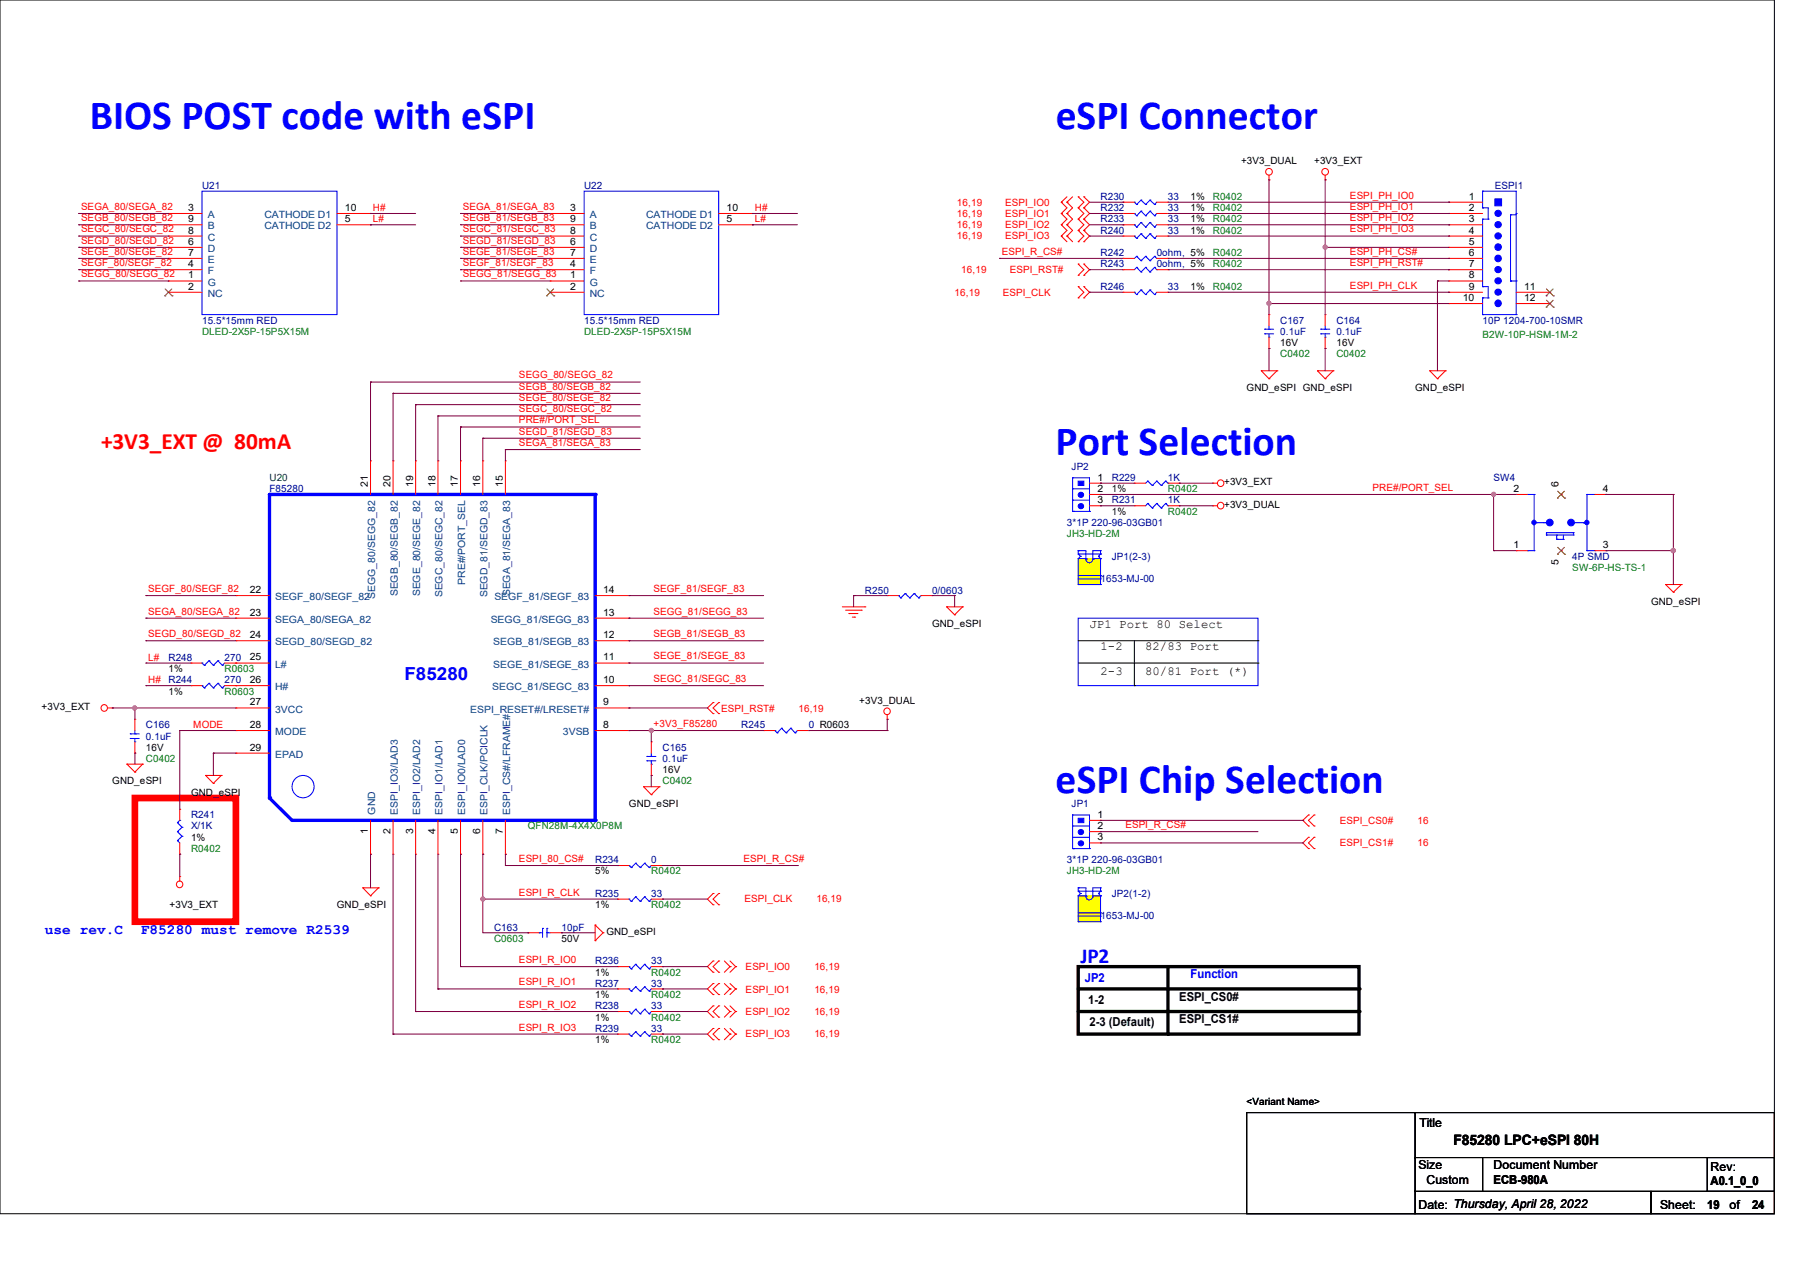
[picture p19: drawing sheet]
<svg xmlns="http://www.w3.org/2000/svg" width="297mm" height="210mm" viewBox="0 0 297 210" stroke-linecap="round" stroke-linejoin="round" font-family="sans-serif">
<defs><g id="words">
<g font-size="6.9" fill="#00f">
<text x="14.8" y="21.3">BIOS POST code with eSPI</text>
<text x="174.3" y="21.3">eSPI Connector</text>
<text x="174.3" y="75.1">Port Selection</text>
<text x="174.3" y="130.8">eSPI Chip Selection</text>
</g>
<text font-size="3.9" fill="#f00" x="16.7" y="74.1">+3V3_EXT @ 80mA</text>
<text font-size="3.5" fill="#00f" x="178.4" y="158.9">JP2</text>
<text font-size="3" fill="#00f" x="66.8" y="112.1">F85280</text>
<g font-size="2.4" fill="#00f">
<text x="7.4" y="154">use rev.C</text>
<text x="23.2" y="154">F85280 must remove R2539</text>
</g>
<text font-size="2.4" x="239.9" y="188.9">F85280 LPC+eSPI 80H</text>
<g font-size="2">
<text x="179.9" y="103.5">JP1 Port 80 Select</text>
<text x="181.7" y="107.3">1-2</text>
<text x="189.1" y="107.3">82/83 Port</text>
<text x="181.7" y="111.3">2-3</text>
<text x="189.1" y="111.3">80/81 Port (*)</text>
<text x="179.7" y="165.7">1-2</text>
<text x="194.7" y="165.1">ESPI_CS0#</text>
<text x="179.9" y="169.3">2-3 (Default)</text>
<text x="194.7" y="168.8">ESPI_CS1#</text>
<text x="234.4" y="185.8">Title</text>
<text x="234.2" y="192.9">Size</text>
<text x="235.5" y="195.3">Custom</text>
<text x="246.6" y="192.9">Document Number</text>
<text x="246.6" y="195.3">ECB-980A</text>
<text x="282.4" y="193.3">Rev:</text>
<text x="282.4" y="195.5">A0.1_0_0</text>
<text x="234.2" y="199.4">Date: Thursday, April 28, 2022</text>
<text x="274.1" y="199.4">Sheet:</text>
<text x="281.9" y="199.4">19</text>
<text x="285.5" y="199.4">of</text>
<text x="289.3" y="199.4">24</text>
</g>
<g font-size="2" fill="#00f">
<text x="179.1" y="161.9">JP2</text>
<text x="196.6" y="161.4">Function</text>
</g>
<g font-size="1.7">
<text x="204.9" y="27.1">+3V3_DUAL</text>
<text x="217" y="27.1">+3V3_EXT</text>
<text x="31.1" y="34.8">3</text>
<text x="56.9" y="34.8">10</text>
<text x="94.1" y="34.8">3</text>
<text x="120" y="34.8">10</text>
<text x="196.6" y="33">1%</text>
<text x="196.6" y="34.8">1%</text>
<text x="242.5" y="32.9">1</text>
<text x="242.5" y="34.8">2</text>
<text x="31.1" y="36.7">9</text>
<text x="31.1" y="38.5">8</text>
<text x="31.1" y="40.4">6</text>
<text x="56.9" y="36.7">5</text>
<text x="94.1" y="36.7">9</text>
<text x="94.1" y="38.5">8</text>
<text x="94.1" y="40.4">6</text>
<text x="120" y="36.7">5</text>
<text x="196.6" y="36.7">1%</text>
<text x="196.6" y="38.6">1%</text>
<text x="242.5" y="36.7">3</text>
<text x="242.5" y="38.5">4</text>
<text x="242.5" y="40.4">5</text>
<text x="31.1" y="42.2">7</text>
<text x="31.1" y="44.1">4</text>
<text x="31.1" y="45.9">1</text>
<text x="31.1" y="47.8">2</text>
<text x="94.1" y="42.2">7</text>
<text x="94.1" y="44.1">4</text>
<text x="94.1" y="45.9">1</text>
<text x="94.1" y="47.8">2</text>
<text x="196.6" y="47.8">1%</text>
<text x="242.5" y="42.2">6</text>
<text x="242.5" y="44.1">7</text>
<text x="242.5" y="45.9">8</text>
<text x="242.5" y="47.8">9</text>
<text x="251.6" y="47.8">11</text>
<text x="241.5" y="49.7">10</text>
<text x="251.6" y="49.7">12</text>
<text x="211.4" y="57.1">16V</text>
<text x="220.6" y="57.1">16V</text>
<text x="205.8" y="64.5">GND_eSPI GND_eSPI</text>
<text x="233.6" y="64.5">GND_eSPI</text>
<text x="60.7" y="80.3" transform="rotate(-90 60.7 80.3)">21</text>
<text x="64.5" y="80.3" transform="rotate(-90 64.5 80.3)">20</text>
<text x="68.2" y="80.3" transform="rotate(-90 68.2 80.3)">19</text>
<text x="71.9" y="80.3" transform="rotate(-90 71.9 80.3)">18</text>
<text x="75.6" y="80.3" transform="rotate(-90 75.6 80.3)">17</text>
<text x="79.3" y="80.3" transform="rotate(-90 79.3 80.3)">16</text>
<text x="83" y="80.3" transform="rotate(-90 83 80.3)">15</text>
<text x="181.2" y="79.3">1</text>
<text x="181.2" y="81.2">2</text>
<text x="181.2" y="83">3</text>
<text x="183.6" y="81.2">1%</text>
<text x="202.1" y="83.8">+3V3_DUAL</text>
<text x="202.1" y="80.1">+3V3_EXT</text>
<text x="249.9" y="81.2">2</text>
<text x="257.3" y="80.3" transform="rotate(-90 257.3 80.3)">6</text>
<text x="264.6" y="81.2">4</text>
<text x="183.6" y="84.9">1%</text>
<text x="249.9" y="90.4">1</text>
<text x="257.3" y="93.1" transform="rotate(-90 257.3 93.1)">5</text>
<text x="264.6" y="90.4">3</text>
<text x="41.2" y="97.8">22</text>
<text x="41.2" y="101.6">23</text>
<text x="99.6" y="101.6">13</text>
<text x="99.6" y="97.8">14</text>
<text x="272.6" y="99.7">GND_eSPI</text>
<text x="41.2" y="105.3">24</text>
<text x="99.6" y="105.3">12</text>
<text x="153.9" y="103.5">GND_eSPI</text>
<text x="27.8" y="110.9">1%</text>
<text x="41.2" y="109">25</text>
<text x="41.2" y="112.7">26</text>
<text x="99.6" y="112.7">10</text>
<text x="99.6" y="109">11</text>
<text x="6.9" y="117.2">+3V3_EXT</text>
<text x="27.8" y="114.6">1%</text>
<text x="41.2" y="116.4">27</text>
<text x="99.6" y="116.4">9</text>
<text x="141.9" y="116.1">+3V3_DUAL</text>
<text x="24.1" y="123.9">16V</text>
<text x="41.2" y="120.1">28</text>
<text x="41.2" y="123.8">29</text>
<text x="99.6" y="120.1">8</text>
<text x="18.5" y="129.4">GND_eSPI</text>
<text x="31.5" y="131.3">GND_eSPI</text>
<text x="109.4" y="127.6">16V</text>
<text x="60.7" y="137.6" transform="rotate(-90 60.7 137.6)">1</text>
<text x="64.5" y="137.6" transform="rotate(-90 64.5 137.6)">2</text>
<text x="68.2" y="137.6" transform="rotate(-90 68.2 137.6)">3</text>
<text x="71.9" y="137.6" transform="rotate(-90 71.9 137.6)">4</text>
<text x="75.6" y="137.6" transform="rotate(-90 75.6 137.6)">5</text>
<text x="79.3" y="137.6" transform="rotate(-90 79.3 137.6)">6</text>
<text x="83" y="137.6" transform="rotate(-90 83 137.6)">7</text>
<text x="103.8" y="133.1">GND_eSPI</text>
<text x="181.2" y="134.9">1</text>
<text x="181.2" y="136.8">2</text>
<text x="31.5" y="138.7">1%</text>
<text x="181.2" y="138.6">3</text>
<text x="28" y="149.8">+3V3_EXT</text>
<text x="55.6" y="149.8">GND_eSPI</text>
<text x="98.3" y="149.8">1%</text>
<text x="98.3" y="144.3">5%</text>
<text x="92.7" y="155.4">50V</text>
<text x="100.1" y="154.3">GND_eSPI</text>
<text x="98.3" y="161">1%</text>
<text x="98.3" y="164.6">1%</text>
<text x="98.3" y="168.4">1%</text>
<text x="98.3" y="172.1">1%</text>
<text x="205.8" y="182.3">&lt;Variant Name&gt;</text>
</g>
<g font-size="1.7" fill="#f00">
<text x="13.4" y="34.6">SEGA_80/SEGA_82</text>
<text x="61.6" y="34.8">H#</text>
<text x="76.4" y="34.6">SEGA_81/SEGA_83</text>
<text x="124.6" y="34.8">H#</text>
<text x="158" y="34">16,19</text>
<text x="158" y="35.8">16,19</text>
<text x="165.9" y="34">ESPI_IO0</text>
<text x="165.9" y="35.8">ESPI_IO1</text>
<text x="222.9" y="32.8">ESPI_PH_IO0</text>
<text x="222.9" y="34.6">ESPI_PH_IO1</text>
<text x="13.4" y="36.5">SEGB_80/SEGB_82</text>
<text x="13.4" y="38.4">SEGC_80/SEGC_82</text>
<text x="13.4" y="40.2">SEGD_80/SEGD_82</text>
<text x="61.6" y="36.7">L#</text>
<text x="76.4" y="36.5">SEGB_81/SEGB_83</text>
<text x="76.4" y="38.4">SEGC_81/SEGC_83</text>
<text x="76.4" y="40.2">SEGD_81/SEGD_83</text>
<text x="124.6" y="36.7">L#</text>
<text x="158" y="37.6">16,19</text>
<text x="158" y="39.5">16,19</text>
<text x="165.9" y="37.6">ESPI_IO2</text>
<text x="165.9" y="39.5">ESPI_IO3</text>
<text x="222.9" y="36.5">ESPI_PH_IO2</text>
<text x="222.9" y="38.4">ESPI_PH_IO3</text>
<text x="13.4" y="43.9">SEGF_80/SEGF_82</text>
<text x="13.4" y="42">SEGE_80/SEGE_82</text>
<text x="13.4" y="45.8">SEGG_80/SEGG_82</text>
<text x="76.4" y="43.9">SEGF_81/SEGF_83</text>
<text x="76.4" y="42">SEGE_81/SEGE_83</text>
<text x="76.4" y="45.8">SEGG_81/SEGG_83</text>
<text x="158.7" y="45">16,19</text>
<text x="165.4" y="42">ESPI_R_CS#</text>
<text x="166.7" y="45">ESPI_RST#</text>
<text x="222.9" y="42">ESPI_PH_CS#</text>
<text x="222.9" y="43.9">ESPI_PH_RST#</text>
<text x="222.9" y="47.6">ESPI_PH_CLK</text>
<text x="157.6" y="48.8">16,19</text>
<text x="165.6" y="48.8">ESPI_CLK</text>
<text x="85.7" y="64.3">SEGB_80/SEGB_82</text>
<text x="85.7" y="62.4">SEGG_80/SEGG_82</text>
<text x="85.7" y="68">SEGC_80/SEGC_82</text>
<text x="85.7" y="71.7">SEGD_81/SEGD_83</text>
<text x="85.7" y="69.9">PRE#/PORT_SEL</text>
<text x="85.7" y="66.2">SEGE_80/SEGE_82</text>
<text x="85.7" y="73.6">SEGA_81/SEGA_83</text>
<text x="226.6" y="81">PRE#/PORT_SEL</text>
<text x="24.5" y="97.7">SEGF_80/SEGF_82</text>
<text x="24.5" y="101.4">SEGA_80/SEGA_82</text>
<text x="107.9" y="97.7">SEGF_81/SEGF_83</text>
<text x="107.9" y="101.4">SEGG_81/SEGG_83</text>
<text x="24.5" y="105.1">SEGD_80/SEGD_82</text>
<text x="107.9" y="105.1">SEGB_81/SEGB_83</text>
<text x="24.5" y="109">L#</text>
<text x="24.5" y="112.7">H#</text>
<text x="107.9" y="108.8">SEGE_81/SEGE_83</text>
<text x="107.9" y="112.5">SEGC_81/SEGC_83</text>
<text x="107.9" y="119.9">+3V3_F85280</text>
<text x="119" y="117.4">ESPI_RST#</text>
<text x="131.8" y="117.4">16,19</text>
<text x="31.9" y="120.1">MODE</text>
<text x="185.8" y="136.6">ESPI_R_CS#</text>
<text x="221.2" y="135.9">ESPI_CS0#</text>
<text x="234" y="135.9">16</text>
<text x="85.7" y="142.2">ESPI_80_CS#</text>
<text x="122.8" y="142.2">ESPI_R_CS#</text>
<text x="221.2" y="139.6">ESPI_CS1#</text>
<text x="234" y="139.6">16</text>
<text x="85.7" y="147.7">ESPI_R_CLK</text>
<text x="122.9" y="148.9">ESPI_CLK</text>
<text x="134.8" y="148.9">16,19</text>
<text x="85.7" y="158.9">ESPI_R_IO0</text>
<text x="123.1" y="160">ESPI_IO0</text>
<text x="134.5" y="160">16,19</text>
<text x="85.7" y="162.6">ESPI_R_IO1</text>
<text x="85.7" y="166.3">ESPI_R_IO2</text>
<text x="123.1" y="163.7">ESPI_IO1</text>
<text x="123.1" y="167.4">ESPI_IO2</text>
<text x="134.5" y="163.7">16,19</text>
<text x="134.5" y="167.4">16,19</text>
<text x="85.7" y="170">ESPI_R_IO3</text>
<text x="123.1" y="171.2">ESPI_IO3</text>
<text x="134.5" y="171.2">16,19</text>
</g>
<g font-size="1.7" fill="#000080">
<text x="33.4" y="31.2">U21</text>
<text x="96.4" y="31.2">U22</text>
<text x="181.7" y="33">R230</text>
<text x="181.7" y="34.8">R232</text>
<text x="192.8" y="33">33</text>
<text x="192.8" y="34.8">33</text>
<text x="246.8" y="31.2">ESPI1</text>
<text x="181.7" y="36.7">R233</text>
<text x="181.7" y="38.6">R240</text>
<text x="192.8" y="36.7">33</text>
<text x="192.8" y="38.6">33</text>
<text x="181.7" y="42.3">R242</text>
<text x="181.7" y="47.8">R246</text>
<text x="181.7" y="44.1">R243</text>
<text x="191" y="42.3">0ohm, 5%</text>
<text x="191" y="44.1">0ohm, 5%</text>
<text x="192.8" y="47.8">33</text>
<text x="33.4" y="53.4">15.5*15mm RED</text>
<text x="96.4" y="53.4">15.5*15mm RED</text>
<text x="211.4" y="53.4">C167</text>
<text x="220.6" y="53.4">C164</text>
<text x="244.8" y="53.4">10P 1204-700-10SMR</text>
<text x="211.4" y="55.2">0.1uF</text>
<text x="220.6" y="55.2">0.1uF</text>
<text x="176.9" y="77.5">JP2</text>
<text x="44.5" y="81.2">F85280</text>
<text x="183.6" y="79.4">R229</text>
<text x="183.6" y="83.1">R231</text>
<text x="192.8" y="79.4">1K</text>
<text x="192.8" y="83.1">1K</text>
<text x="246.6" y="79.4">SW4</text>
<text x="176.1" y="86.8">3*1P 220-96-03GB01</text>
<text x="183.6" y="92.3">JP1(2-3)</text>
<text x="259.6" y="92.3">4P SMD</text>
<text x="142.8" y="97.9">R250</text>
<text x="153.9" y="97.9">0/0603</text>
<text x="181.7" y="96.1">1653-MJ-00</text>
<text x="27.8" y="109">R248</text>
<text x="27.8" y="112.7">R244</text>
<text x="37.1" y="109">270</text>
<text x="37.1" y="112.7">270</text>
<text x="24.1" y="120.1">C166</text>
<text x="24.1" y="122">0.1uF</text>
<text x="109.4" y="123.9">C165</text>
<text x="109.4" y="125.7">0.1uF</text>
<text x="122.4" y="120.1">R245</text>
<text x="133.5" y="120.1">0 R0603</text>
<text x="31.5" y="135">R241</text>
<text x="31.5" y="136.8">X/1K</text>
<text x="176.9" y="133.1">JP1</text>
<text x="98.3" y="142.4">R234</text>
<text x="107.5" y="142.4">0</text>
<text x="176.1" y="142.4">3*1P 220-96-03GB01</text>
<text x="98.3" y="148">R235</text>
<text x="107.5" y="148">33</text>
<text x="183.6" y="148">JP2(1-2)</text>
<text x="81.6" y="153.5">C163</text>
<text x="92.7" y="153.5">10pF</text>
<text x="181.7" y="151.7">1653-MJ-00</text>
<text x="98.3" y="159.1">R236</text>
<text x="107.5" y="159.1">33</text>
<text x="98.3" y="162.8">R237</text>
<text x="98.3" y="166.5">R238</text>
<text x="107.5" y="162.8">33</text>
<text x="107.5" y="166.5">33</text>
<text x="98.3" y="170.2">R239</text>
<text x="107.5" y="170.2">33</text>
</g>
<g font-size="1.7" fill="#004080">
<text x="34.3" y="36">A</text>
<text x="43.6" y="36">CATHODE D1</text>
<text x="97.4" y="36">A</text>
<text x="106.7" y="36">CATHODE D1</text>
<text x="34.3" y="37.8">B</text>
<text x="34.3" y="39.7">C</text>
<text x="34.3" y="41.6">D</text>
<text x="43.6" y="37.8">CATHODE D2</text>
<text x="97.4" y="37.8">B</text>
<text x="97.4" y="39.7">C</text>
<text x="97.4" y="41.6">D</text>
<text x="106.7" y="37.8">CATHODE D2</text>
<text x="34.3" y="43.4">E</text>
<text x="34.3" y="45.3">F</text>
<text x="34.3" y="47.1">G</text>
<text x="97.4" y="43.4">E</text>
<text x="97.4" y="45.3">F</text>
<text x="97.4" y="47.1">G</text>
<text x="34.3" y="49">NC</text>
<text x="97.4" y="49">NC</text>
<text x="45.4" y="99">SEGF_80/SEGF_82</text>
<text x="61.9" y="98.8" transform="rotate(-90 61.9 98.8)">SEGG_80/SEGG_82</text>
<text x="65.7" y="98.4" transform="rotate(-90 65.7 98.4)">SEGB_80/SEGB_82</text>
<text x="69.4" y="98.4" transform="rotate(-90 69.4 98.4)">SEGE_80/SEGE_82</text>
<text x="73.1" y="98.5" transform="rotate(-90 73.1 98.5)">SEGC_80/SEGC_82</text>
<text x="76.8" y="96.5" transform="rotate(-90 76.8 96.5)">PRE#/PORT_SEL</text>
<text x="80.5" y="98.5" transform="rotate(-90 80.5 98.5)">SEGD_81/SEGD_83</text>
<text x="81.6" y="99">SEGF_81/SEGF_83</text>
<text x="84.2" y="98.4" transform="rotate(-90 84.2 98.4)">SEGA_81/SEGA_83</text>
<text x="45.4" y="102.7">SEGA_80/SEGA_82</text>
<text x="45.4" y="106.5">SEGD_80/SEGD_82</text>
<text x="81" y="102.7">SEGG_81/SEGG_83</text>
<text x="81.4" y="106.5">SEGB_81/SEGB_83</text>
<text x="45.4" y="110.2">L#</text>
<text x="45.4" y="113.9">H#</text>
<text x="81.3" y="113.9">SEGC_81/SEGC_83</text>
<text x="81.4" y="110.2">SEGE_81/SEGE_83</text>
<text x="45.4" y="117.6">3VCC</text>
<text x="77.6" y="117.6">ESPI_RESET#/LRESET#</text>
<text x="45.4" y="121.3">MODE</text>
<text x="45.4" y="125">EPAD</text>
<text x="92.9" y="121.3">3VSB</text>
<text x="61.9" y="134.4" transform="rotate(-90 61.9 134.4)">GND</text>
<text x="65.7" y="134.4" transform="rotate(-90 65.7 134.4)">ESPI_IO3/LAD3</text>
<text x="69.4" y="134.4" transform="rotate(-90 69.4 134.4)">ESPI_IO2/LAD2</text>
<text x="73.1" y="134.4" transform="rotate(-90 73.1 134.4)">ESPI_IO1/LAD1</text>
<text x="76.8" y="134.4" transform="rotate(-90 76.8 134.4)">ESPI_IO0/LAD0</text>
<text x="80.5" y="134.4" transform="rotate(-90 80.5 134.4)">ESPI_CLK/PCICLK</text>
<text x="84.2" y="134.4" transform="rotate(-90 84.2 134.4)">ESPI_CS#/LFRAME#</text>
</g>
<g font-size="1.7" fill="#008000">
<text x="200.2" y="33">R0402</text>
<text x="200.2" y="34.8">R0402</text>
<text x="200.2" y="36.7">R0402</text>
<text x="200.2" y="38.6">R0402</text>
<text x="200.2" y="42.3">R0402</text>
<text x="200.2" y="47.8">R0402</text>
<text x="200.2" y="44.1">R0402</text>
<text x="33.4" y="55.2">DLED-2X5P-15P5X15M</text>
<text x="96.4" y="55.2">DLED-2X5P-15P5X15M</text>
<text x="211.4" y="59">C0402</text>
<text x="220.6" y="59">C0402</text>
<text x="244.8" y="55.8">B2W-10P-HSM-1M-2</text>
<text x="192.8" y="81.2">R0402</text>
<text x="176.1" y="88.6">JH3-HD-2M</text>
<text x="192.8" y="84.9">R0402</text>
<text x="259.6" y="94.2">SW-6P-HS-TS-1</text>
<text x="37.1" y="110.9">R0603</text>
<text x="37.1" y="114.6">R0603</text>
<text x="24.1" y="125.7">C0402</text>
<text x="109.4" y="129.4">C0402</text>
<text x="87.2" y="136.8">QFN28M-4X4X0P8M</text>
<text x="31.5" y="140.5">R0402</text>
<text x="107.5" y="149.8">R0402</text>
<text x="107.5" y="144.3">R0402</text>
<text x="176.1" y="144.3">JH3-HD-2M</text>
<text x="81.6" y="155.4">C0603</text>
<text x="107.5" y="161">R0402</text>
<text x="107.5" y="164.6">R0402</text>
<text x="107.5" y="168.4">R0402</text>
<text x="107.5" y="172.1">R0402</text>
</g>
<text font-size="1.7" fill="#004040" x="44.5" y="79.4">U20</text>
</g></defs>
<g fill="none" stroke="#000" stroke-width=".17">
<path d="M0 0h292.9v200.2h-292.9zM178 109.4h29.7M178 105.7h29.7M187.3 113.1h.1M187.3 105.7v7.4M207.7 109.4h.1M207.7 105.7h.1M205.8 183.6h27.8v16.6h-27.8zM233.6 191h11.2v5.6h-11.2zM233.6 196.6h39v3.6h-39zM233.6 183.6h59.3v7.4h-59.3zM244.8 191h48.1v5.6h-48.1z"/>
<path d="M272.6 196.6h20.3v3.6h-20.3zM281.9 191h11v5.6h-11z"/>
</g>
<g fill="#ff0" stroke="#ff0" stroke-width=".17">
<path d="M178 92.2h3.7v4.2h-3.7z" fill-rule="evenodd"/>
<path d="M178 147.8h3.7v4.3h-3.7z" fill-rule="evenodd"/>
</g>
<path d="M22.3 131.7h16.6v20.4h-16.6z" fill="none" stroke="#f00" stroke-width="1.1"/>
<path d="M178 159.5h46.4v11.1h-46.4zM192.8 159.5v11.1M178 163.2h46.4M178 166.9h46.4" fill="none" stroke="#000" stroke-width=".55"/>
<g fill="#000">
<circle cx="192.8" cy="170.6" r=".28"/>
<circle cx="224.4" cy="163.2" r=".28"/>
<circle cx="224.4" cy="166.9" r=".28"/>
</g>
<g fill="none" stroke="#00f" stroke-width=".17">
<path d="M177.1 78.8h.1M177.1 78.8h2.8v5.6M177.1 78.8v5.6M177.1 84.4h.1M177.1 80.6h.1M177.1 82.5h.1M177.1 80.6h2.8M177.1 82.5h2.8M177.1 84.4h2.8M177.2 84.4h.1M178 96.4h.1M178 92.2h.1"/>
<path d="M178 91.4h.1M178 90.8h.1M178 95h3.7M178 95.5h3.7M178 91.4h3.7M178 92.2h1.3M178 90.8h1.3v1.5M178 96.4h3.7M178 90.8v.6M178 92.2v4.2M178 91.4l.4 .4M178.4 91.8h.1"/>
<path d="M178.4 91.8l-.4 .4M179.3 92.2h.1M179.3 92.3h.1M179.9 84.4h.1M180.4 92.3a.55 .55 0 0 1-.6 .5 .55 .55 0 0 1-.5-.5M180.4 92.3h.1M180.4 92.2h1.3M181.4 91.8h.1M181.4 91.8l.3 .4M181.7 95h.1M181.7 95.5h.1M181.7 91.4h.1"/>
<path d="M181.7 92.2h.1M181.7 96.4h.1M181.7 90.8h.1M181.7 90.8h-1.3v1.5M181.7 90.8v.6M181.7 92.2v4.2M181.7 91.4l-.3 .4M178 102h29.7v11.1h-29.7zM106.8 125.5h.1M106.8 124.8h.1M106.8 125.5h1.5M106.8 124.8h1.5"/>
<path d="M107.5 126.1h.1M107.5 124.8h.1M107.5 124.2v.6M107.5 125.5v.6"/>
</g>
<g fill="none" stroke="#f00" stroke-width=".17">
<path d="M175.2 33.4h.1M175.2 35.2h.1M175.2 37.1h.1M175.2 38.9h.1M175.2 35.2l.9 1-.9 .9M175.2 33.4l.9 .9-.9 .9M175.2 37.1l.9 .9-.9 .9M175.2 38.9l.9 1M176.1 33.4h.1M176.1 35.2h.1M176.1 37.1h.1M176.1 38.9h.1"/>
<path d="M176.1 35.2l1 1-1 .9M176.1 33.4l1 .9-1 .9M176.1 32.5l-.9 .9M176.1 37.1l1 .9-1 .9M176.1 38.9l1 1M177.1 32.5l-1 .9M178 34.3h.1M178 32.5h.1M178 36.2h.1M178 38h.1M178 39.9h.1M178 32.5l.9 .9-.9 .9"/>
<path d="M178 36.2l.9 .9-.9 .9M178 34.3l.9 .9-.9 1M178 38l.9 .9-.9 1M178.9 32.5h.1M178.9 34.3h.1M178.9 36.2h.1M178.9 38h.1M178.9 39.9h.1M178.9 32.5l1 .9-1 .9M178.9 36.2l1 .9-1 .9M178.9 34.3l1 .9-1 1M178.9 38l1 .9-1 1"/>
<path d="M209.5 29.7h.1M209.5 28.9v.8M218.8 29.7h.1M218.8 28.9v.8M178 45.4h.1M178 43.6h.1M178 49.1h.1M178 47.3h.1M178 43.6l.9 .9-.9 .9M178 47.3l.9 .9-.9 .9M178.9 43.6h.1M178.9 45.4h.1"/>
<path d="M178.9 47.3h.1M178.9 49.1h.1M178.9 43.6l1 .9-1 .9M178.9 47.3l1 .9-1 .9M179.9 79.7h1.8M181.7 79.7h.1M200.2 79.7h.1M200.2 79.7h.8M208.2 61.2h.1M208.2 61.2h2.6M208.2 61.2l1.3 1.3M209.5 62.5h.1"/>
<path d="M210.8 61.2h.1M210.8 61.2l-1.3 1.3M217.5 61.2h.1M217.5 61.2h2.6M217.5 61.2l1.3 1.3M218.8 62.5h.1M220.1 61.2h.1M220.1 61.2l-1.3 1.3M236.1 61.2h.1M236.1 61.2h2.5M236.1 61.2l1.2 1.3M237.3 62.5h.1"/>
<path d="M238.6 61.2h.1M238.6 61.2l-1.3 1.3M179.9 83.4h1.8M179.9 81.6h1.8M181.7 81.6h.1M181.7 83.4h.1M200.2 83.4h.1M200.2 83.4h.8M275 96.4h.1M275 96.4h2.6M275 96.4l1.3 1.3M276.3 97.7h.1"/>
<path d="M277.6 96.4h.1M277.6 96.4l-1.3 1.3M17.8 116.8h.7M18.5 116.8h.1M117.7 115.9h.1M117.7 117.7h.1M117.7 115.9l-.9 .9 .9 .9M118.7 117.7h.1M118.7 115.9h.1M118.7 115.9l-1 .9 1 .9M139.1 100.1h3.7M139.6 100.7h2.6"/>
<path d="M140.2 101.2h.1M140.2 101.2h1.4M140.7 101.8h.4M141.1 101.8h.1M142.2 100.7h.1M142.8 100.1h.1M146.5 118.7h.1M146.5 117.9v.8M156.3 100.1h.1M156.3 100.1h2.6M156.3 100.1l1.3 1.3M157.6 101.4h.1"/>
<path d="M158.9 100.1h.1M158.9 100.1l-1.3 1.3M21 126.1h.1M21 126.1h2.5M21 126.1l1.3 1.3M22.3 127.4h.1M23.5 126.1h.1M23.5 126.1l-1.2 1.3M34 127.9h.1M34 127.9h2.5M34 127.9l1.2 1.3M35.2 129.2h.1"/>
<path d="M36.5 127.9h.1M36.5 127.9l-1.3 1.3M106.3 129.8h.1M106.3 129.8h2.5M106.3 129.8l1.2 1.3M107.5 131.1h.1M107.5 122.4h.1M107.5 127.9h.1M107.5 122.4v1.8M107.5 126.1v1.8M108.8 129.8h.1M108.8 129.8l-1.3 1.3"/>
<path d="M216 134.5h.1M216 136.3h.1M216 138.1h.1M216 140h.1M216 134.5l-.9 .8 .9 1M216 138.1l-.9 1 .9 .9M217 136.3h.1M217 134.5h.1M217 140h.1M217 138.1h.1M217 134.5l-1 .8 1 1M217 138.1l-1 1 1 .9"/>
<path d="M29.7 144.6h.1M29.7 144.6v.8M59.9 146.5h.1M59.9 146.5h2.6M59.9 146.5l1.3 1.3M61.2 147.8h.1M62.5 146.5h.1M62.5 146.5l-1.3 1.3M98.3 152.6h.1M98.3 155.2h.1M98.3 152.6v2.6M98.3 152.6l1.3 1.3"/>
<path d="M99.6 153.9h.1M99.6 153.9l-1.3 1.3M117.7 158.5h.1M117.7 147.4h.1M117.7 149.3h.1M117.7 158.5l-.9 1 .9 .9M117.7 147.4l-.9 .9 .9 1M118.7 158.5h.1M118.7 149.3h.1M118.7 147.4h.1M118.7 158.5l-1 1 1 .9M118.7 147.4l-1 .9 1 1"/>
<path d="M119.6 158.5l.9 1M120.5 159.5h.1M120.5 159.5l-.9 .9M120.5 158.5l1 1M121.5 159.5h.1M121.5 159.5l-1 .9M117.7 160.4h.1M117.7 162.3h.1M117.7 164.1h.1M117.7 165.9h.1M117.7 167.8h.1M117.7 169.7h.1"/>
<path d="M117.7 171.5h.1M117.7 162.3l-.9 .9 .9 .9M117.7 165.9l-.9 1 .9 .9M117.7 169.7l-.9 .9 .9 .9M118.7 160.4h.1M118.7 164.1h.1M118.7 162.3h.1M118.7 167.8h.1M118.7 165.9h.1M118.7 171.5h.1M118.7 169.7h.1M118.7 162.3l-1 .9 1 .9"/>
<path d="M118.7 165.9l-1 1 1 .9M118.7 169.7l-1 .9 1 .9M119.6 165.9l.9 1M119.6 162.3l.9 .9M119.6 169.7l.9 .9M120.5 163.2h.1M120.5 166.9h.1M120.5 170.6h.1M120.5 165.9l1 1M120.5 163.2l-.9 .9M120.5 162.3l1 .9M120.5 169.7l1 .9"/>
<path d="M120.5 166.9l-.9 .9M120.5 170.6l-.9 .9M121.5 163.2h.1M121.5 166.9h.1M121.5 170.6h.1M121.5 163.2l-1 .9M121.5 166.9l-1 .9M121.5 170.6l-1 .9"/>
<circle cx="209.5" cy="28.3" r=".55"/>
<circle cx="218.8" cy="28.3" r=".55"/>
<circle cx="201.5" cy="79.7" r=".54"/>
<circle cx="201.5" cy="83.4" r=".54"/>
<circle cx="17.2" cy="116.8" r=".54"/>
<circle cx="146.4" cy="117.3" r=".54"/>
<circle cx="29.6" cy="145.9" r=".54"/>
</g>
<g fill="#00f" stroke="#00f" stroke-width=".17">
<path d="M178 79.4h.9v.7h-.9z" fill-rule="evenodd"/>
<circle cx="178.5" cy="81.6" r=".43"/>
<circle cx="178.5" cy="83.5" r=".43"/>
</g>
<path d="M44.5 131.7l3.7 3.6" fill="none" stroke="#00f" stroke-width=".55"/>
<circle cx="44.5" cy="131.7" r=".28" fill="#00f"/>
<circle cx="50" cy="129.8" r="1.83" fill="none" stroke="#00f" stroke-width=".17"/>
<path d="M44.5 81.6v50.1" fill="none" stroke="#00f" stroke-width=".55"/>
<circle cx="44.5" cy="131.7" r=".28" fill="#00f"/>
<path d="M48.2 135.3h50.1" fill="none" stroke="#00f" stroke-width=".55"/>
<circle cx="98.3" cy="135.3" r=".28" fill="#00f"/>
<path d="M98.3 81.6v53.7" fill="none" stroke="#00f" stroke-width=".55"/>
<circle cx="98.3" cy="81.6" r=".28" fill="#00f"/>
<path d="M44.5 81.6h53.8" fill="none" stroke="#00f" stroke-width=".55"/>
<circle cx="44.5" cy="81.6" r=".28" fill="#00f"/>
<g fill="none" stroke="#f00" stroke-width=".17">
<path d="M27.8 35.2h.1M27.8 37.1h.1M27.8 38.9h.1M27.8 35.2h5.6M27.8 37.1h5.6M27.8 38.9h5.6M55.6 35.2h5.6M55.6 37.1h5.6M61.2 35.2h.1M61.2 37.1h.1M90.8 35.2h.1M90.8 37.1h.1"/>
<path d="M90.8 38.9h.1M90.8 35.2h5.6M90.8 37.1h5.6M90.8 38.9h5.6M118.7 35.2h5.5M118.7 37.1h5.5M124.2 35.2h.1M124.2 37.1h.1M185.4 33.4h.1M185.4 35.2h.1M185.4 37.1h.1M185.4 38.9h.1"/>
<path d="M185.4 33.4h1.9M185.4 35.2h1.9M185.4 37.1h1.9M185.4 38.9h1.9M191 33.4h1.8M191 35.2h1.8M191 37.1h1.8M191 38.9h1.8M192.8 33.4h.1M192.8 35.2h.1M192.8 37.1h.1M192.8 38.9h.1"/>
<path d="M239.2 33.4h.1M239.2 35.2h.1M239.2 37.1h.1M239.2 38.9h.1M239.2 33.4h5.6M239.2 35.2h5.6M239.2 37.1h5.6M239.2 38.9h5.6M27.8 40.8h.1M27.8 42.6h.1M27.8 44.5h.1M27.8 46.4h.1"/>
<path d="M27.8 48.2h.1M27.8 42.6h5.6M27.8 40.8h5.6M27.8 44.5h5.6M27.8 46.4h5.6M27.8 48.2h5.6M90.8 40.8h.1M90.8 42.6h.1M90.8 44.5h.1M90.8 46.4h.1M90.8 48.2h.1M90.8 42.6h5.6"/>
<path d="M90.8 40.8h5.6M90.8 44.5h5.6M90.8 46.4h5.6M90.8 48.2h5.6M185.4 42.6h.1M185.4 48.2h.1M185.4 44.5h.1M185.4 42.6h1.9M185.4 44.5h1.9M185.4 48.2h1.9M191 42.6h1.8M191 44.5h1.8"/>
<path d="M191 48.2h1.8M192.8 42.6h.1M192.8 48.2h.1M192.8 44.5h.1M209.5 51.9h.1M209.5 57.5h.1M209.5 51.9v1.9M209.5 55.6v1.9M218.8 51.9h.1M218.8 57.5h.1M218.8 51.9v1.9M218.8 55.6v1.9"/>
<path d="M239.2 40.8h.1M239.2 42.6h.1M239.2 44.5h.1M239.2 46.4h.1M239.2 48.2h.1M239.2 50.1h.1M239.2 42.6h5.6M239.2 40.8h5.6M239.2 44.5h5.6M239.2 46.4h5.6M239.2 48.2h5.6M239.2 50.1h5.6"/>
<path d="M250.3 48.2h5.6M250.3 50.1h5.6M255.9 48.2h.1M255.9 50.1h.1M61.2 76h.1M61.2 76v5.6M64.9 76h.1M64.9 76v5.6M68.6 76h.1M68.6 76v5.6M72.3 76h.1M72.3 76v5.6"/>
<path d="M76 76h.1M76 76v5.6M79.7 76h.1M79.7 76v5.6M83.4 76h.1M83.4 76v5.6M187.3 79.7h.1M187.3 79.7h1.8M192.8 79.7h1.9M194.7 79.7h.1M38.9 98.3h.1M38.9 98.3h5.6"/>
<path d="M98.3 98.3h5.5M103.8 98.3h.1M146.5 98.3h.1M146.5 98.3h1.8M152.1 98.3h1.8M153.9 98.3h.1M187.3 83.4h.1M187.3 83.4h1.8M192.8 83.4h1.9M194.7 83.4h.1M250.3 90.8h.1M250.3 81.6h.1"/>
<path d="M250.3 90.8h1.9M250.3 81.6h1.9M257.7 81.6h.1M257.7 90.8h.1M263.3 90.8h1.8M263.3 81.6h1.8M265.1 90.8h.1M265.1 81.6h.1M22.3 118.7h.1M22.3 118.7v1.8M31.5 109.4h.1M31.5 113.1h.1"/>
<path d="M31.5 109.4h1.9M31.5 113.1h1.9M37.1 109.4h7.4M37.1 113.1h7.4M38.9 102h.1M38.9 105.7h.1M38.9 109.4h.1M38.9 113.1h.1M38.9 116.8h.1M38.9 102h5.6M38.9 105.7h5.6M38.9 116.8h5.6"/>
<path d="M98.3 102h5.5M98.3 105.7h5.5M98.3 109.4h5.5M98.3 113.1h5.5M98.3 116.8h5.5M103.8 116.8h.1M103.8 113.1h.1M103.8 109.4h.1M103.8 105.7h.1M103.8 102h.1M22.3 124.2h.1M22.3 122.4v1.8"/>
<path d="M29.7 133.5h.1M29.7 133.5v1.8M29.7 139.1v1.8M38.9 120.5h.1M38.9 124.2h.1M38.9 120.5h5.6M38.9 124.2h5.6M61.2 135.3v5.6M64.9 135.3v5.6M68.6 135.3v5.6M72.3 135.3v5.6M76 135.3v5.6"/>
<path d="M79.7 135.3v5.6M83.4 135.3v5.6M98.3 120.5h5.5M103.8 120.5h.1M126.1 120.5h.1M126.1 120.5h1.8M131.7 120.5h1.8M133.5 120.5h.1M179.9 135.3h1.8M179.9 137.2h1.8M179.9 139.1h1.8M181.7 135.3h.1"/>
<path d="M181.7 137.2h.1M181.7 139.1h.1M29.7 140.9h.1M61.2 140.9h.1M64.9 140.9h.1M68.6 140.9h.1M72.3 140.9h.1M76 140.9h.1M79.7 140.9h.1M83.4 140.9h.1M87.2 153.9h.1M87.2 153.9h1.8"/>
<path d="M90.8 153.9h1.9M92.7 153.9h.1M102 148.3h.1M102 159.5h.1M102 142.8h.1M102 148.3h1.8M102 159.5h1.8M102 142.8h1.8M107.5 148.3h1.9M107.5 159.5h1.9M107.5 142.8h1.9M109.4 148.3h.1"/>
<path d="M109.4 159.5h.1M109.4 142.8h.1M102 163.2h.1M102 166.9h.1M102 170.6h.1M102 163.2h1.8M102 166.9h1.8M102 170.6h1.8M107.5 163.2h1.9M107.5 166.9h1.9M107.5 170.6h1.9M109.4 163.2h.1"/>
<path d="M109.4 166.9h.1M109.4 170.6h.1"/>
</g>
<g fill="none" stroke="#00f" stroke-width=".17">
<path d="M33.4 31.5h22.2v20.4h-22.2zM96.4 31.5h22.3v20.4h-22.3zM187.3 33.4h.1M187.3 35.2h.1M187.3 37.1h.1M187.3 38.9h.1M187.3 38.9l.4 .4M187.3 33.4l.4 .3M187.3 35.2l.4 .4M187.3 37.1l.4 .4M187.7 33.7h.1M187.7 35.6h.1"/>
<path d="M187.7 37.5h.1M187.7 39.3h.1M188.4 33h.1M188.4 34.8h.1M188.4 36.7h.1M188.4 38.6h.1M188.4 33l-.7 .7M188.4 33l.7 .7M188.4 34.8l-.7 .8M188.4 34.8l.7 .8M188.4 36.7l-.7 .8M188.4 36.7l.7 .8"/>
<path d="M188.4 38.6l-.7 .7M188.4 38.6l.7 .7M189.1 33.7h.1M189.1 35.6h.1M189.1 37.5h.1M189.1 39.3h.1M189.9 33h.1M189.9 34.8h.1M189.9 36.7h.1M189.9 38.6h.1M189.9 33l.7 .7M189.9 33l-.8 .7"/>
<path d="M189.9 34.8l.7 .8M189.9 34.8l-.8 .8M189.9 36.7l.7 .8M189.9 36.7l-.8 .8M189.9 38.6l.7 .7M189.9 38.6l-.8 .7M190.6 33.7h.1M190.6 35.6h.1M190.6 37.5h.1M190.6 39.3h.1M191 33.4l-.4 .3M191 35.2l-.4 .4"/>
<path d="M191 37.1l-.4 .4M191 38.9l-.4 .4M244.8 31.5h.1M244.8 34.3h.1M244.8 36.2h.1M244.8 31.5h5.5v20.4M244.8 34.3h.9v1.9M244.8 36.2h.9M244.8 31.5v2.8M244.8 36.2v11.1M245.7 36.2h.1M249.4 35.4h.1"/>
<path d="M249.4 35.4h.9M249.4 35.4v11M250.3 35.2h.1M187.3 48.2h.1M187.3 48.2l.4 .4M187.7 42.3h.1M187.7 48.6h.1M187.7 44.1h.1M187.7 42.3l-.4 .3M187.7 42.3l.7 .7M187.7 44.1l-.4 .4M187.7 44.1l.7 .8"/>
<path d="M188.4 43h.1M188.4 47.8h.1M188.4 44.9h.1M188.4 47.8l-.7 .8M188.4 47.8l.7 .8M189.1 42.3h.1M189.1 48.6h.1M189.1 44.1h.1M189.1 42.3l-.7 .7M189.1 42.3l.8 .7M189.1 44.1l-.7 .8M189.1 44.1l.8 .8"/>
<path d="M189.9 43h.1M189.9 47.8h.1M189.9 44.9h.1M189.9 47.8l.7 .8M189.9 47.8l-.8 .8M190.6 42.3h.1M190.6 48.6h.1M190.6 44.1h.1M190.6 42.3l-.7 .7M190.6 42.3l.4 .3M190.6 44.1l-.7 .8M190.6 44.1l.4 .4"/>
<path d="M191 42.6h.1M191 44.5h.1M191 48.2l-.4 .4M208.8 55.1h.1M208.8 54.3h.1M208.8 55.1h1.5M208.8 54.3h1.5M209.5 55.6h.1M209.5 54.3h.1M209.5 53.8v.5M209.5 55.1v.5M218.1 55.1h.1"/>
<path d="M218.1 54.3h.1M218.1 55.1h1.4M218.1 54.3h1.4M218.8 55.6h.1M218.8 54.3h.1M218.8 53.8v.5M218.8 55.1v.5M244.8 51.9h.1M244.8 47.3h.1M244.8 49.1h.1M244.8 51.9h5.5M244.8 47.3h.9v1.8"/>
<path d="M244.8 49.1v2.8M244.8 49.1h.9M245.7 49.1h.1M249.4 46.4h.1M249.4 46.4h.9M250.3 51.9h.1M250.3 46.4h.1M189.5 79.4h.1M189.5 79.4l-.4 .3M189.5 79.4l.7 .7M191 79.4h.1M191 79.4l-.8 .7"/>
<path d="M191 79.4l.7 .7M192.4 79.4h.1M192.4 79.4l-.7 .7M192.4 79.4l.4 .3M192.8 79.7h.1M148.3 98.3h.1M148.3 98.3l.4 .3M148.7 98.6h.1M149.4 97.9h.1M149.4 97.9l-.7 .7M149.4 97.9l.8 .7M150.2 98.6h.1"/>
<path d="M150.9 97.9h.1M150.9 97.9l-.7 .7M150.9 97.9l.8 .7M151.7 98.6h.1M152.1 98.3l-.4 .3M189.5 83.1h.1M189.5 83.1l-.4 .3M189.5 83.1l.7 .7M190.2 80.1h.1M190.2 83.8h.1M191 83.1h.1M191 83.1l-.8 .7"/>
<path d="M191 83.1l.7 .7M191.7 80.1h.1M191.7 83.8h.1M192.4 83.1h.1M192.4 83.1l-.7 .7M192.4 83.1l.4 .3M192.8 83.4h.1M252.2 90.8h.1M252.2 81.6h.1M252.2 90.8h1.1M252.2 81.6h1.1M253.3 90.8h.1"/>
<path d="M253.3 81.6h.1M253.3 81.6v4.3M253.3 86.6v4.2M253.7 86.2h.1M253.7 86.2h1.6M254.8 86.2h.1M255.1 86.2h.1M255.3 88.3h.1M255.3 87.9h.1M255.3 88.3h4.5M255.3 87.9h4.5M255.3 87.9v.4"/>
<path d="M257 89h.1M257 88.3h.1M257 89h1.1M257 88.3v.7M257.2 89h.1M258.1 89h.1M258.1 88.3v.7M259.8 87.9h.1M259.8 88.3h.1M259.8 86.2h1.8M259.8 87.9v.4M261.5 86.2h.1"/>
<path d="M262 90.8h.1M262 81.6h.1M262 90.8h1.3M262 81.6h1.3M262 81.6v4.3M262 86.6v4.2M263.3 90.8h.1M263.3 81.6h.1M33.4 109.4h.1M33.4 113.1h.1M33.4 109.4l.3 .4M33.4 113.1l.3 .4"/>
<path d="M33.7 109.8h.1M33.7 113.5h.1M34.5 109h.1M34.5 112.7h.1M34.5 109l-.8 .8M34.5 109l.7 .8M34.5 112.7l-.8 .8M34.5 112.7l.7 .8M35.2 109.8h.1M35.2 113.5h.1M36 109h.1M36 112.7h.1"/>
<path d="M36 109l.7 .8M36 109l-.8 .8M36 112.7l.7 .8M36 112.7l-.8 .8M36.7 109.8h.1M36.7 113.5h.1M37.1 109.4l-.4 .4M37.1 113.1l-.4 .4M21.5 121.8h.1M21.5 121.1h.1M21.5 121.8h1.5M21.5 121.1h1.5"/>
<path d="M22.3 122.4h.1M22.3 121.1h.1M22.3 120.5v.6M22.3 121.8v.6M29.3 135.7h.1M29.3 138.7h.1M29.3 137.2h.1M29.3 135.7l.8 .8M29.3 138.7l.4 .4M29.3 137.2l.8 .8M29.7 135.3h.1M29.7 135.3l-.4 .4"/>
<path d="M30.1 138h.1M30.1 136.5h.1M30.1 138l-.8 .7M30.1 136.5l-.8 .7M127.9 120.5h.1M127.9 120.5l.4 .4M128.3 120.9h.1M129 120.1h.1M129 120.1l-.7 .8M129 120.1l.8 .8M129.8 120.9h.1M130.6 120.1h.1"/>
<path d="M130.6 120.1l.7 .8M130.6 120.1l-.8 .8M131.3 120.9h.1M131.7 120.5l-.4 .4M177.1 134.5h.1M177.1 140h.1M177.1 136.3h.1M177.1 138.1h.1M177.1 134.5h2.8v5.5M177.1 134.5v5.5M177.1 136.3h2.8M177.1 138.1h2.8"/>
<path d="M177.1 140h2.8M177.2 140h.1M179.9 140h.1M89 153.9h.1M89 153.9h.6M89.6 153.2h.1M89.6 153.2v1.4M90.3 153.2h.1M90.3 153.9h.1M90.3 153.9h.5M90.3 153.2v1.4M103.8 148.3h.1"/>
<path d="M103.8 159.5h.1M103.8 142.8h.1M103.8 148.3l.4 .4M103.8 159.5l.4 .4M103.8 142.8l.4 .3M104.2 148.7h.1M104.2 159.9h.1M104.2 143.1h.1M104.9 148h.1M104.9 159.1h.1M104.9 142.4h.1M104.9 148l-.7 .7"/>
<path d="M104.9 148l.8 .7M104.9 159.1l-.7 .8M104.9 159.1l.8 .8M104.9 142.4l-.7 .7M104.9 142.4l.8 .7M105.7 148.7h.1M105.7 159.9h.1M105.7 143.1h.1M106.4 148h.1M106.4 159.1h.1M106.4 142.4h.1M106.4 148l.8 .7"/>
<path d="M106.4 148l-.7 .7M106.4 159.1l.8 .8M106.4 159.1l-.7 .8M106.4 142.4l.8 .7M106.4 142.4l-.7 .7M107.2 148.7h.1M107.2 159.9h.1M107.2 143.1h.1M107.5 148.3l-.3 .4M107.5 159.5l-.3 .4M107.5 142.8l-.3 .3M178 152.1h.1"/>
<path d="M178 147.8h.1M178 147h.1M178 146.5h.1M178 150.6h3.7M178 151.1h3.7M178 147h3.7M178 147.8h1.3M178 146.5h1.3v1.5M178 152.1h3.7M178 146.5v.5M178 147.8v4.3M178 147l.4 .4"/>
<path d="M178.4 147.4h.1M178.4 147.4l-.4 .4M179.3 147.8h.1M179.3 148h.1M180.4 148a.55 .55 0 0 1-.6 .5 .55 .55 0 0 1-.5-.5M180.4 148h.1M180.4 147.8h1.3M181.4 147.4h.1M181.4 147.4l.3 .4M181.7 150.6h.1M181.7 151.1h.1M181.7 147h.1"/>
<path d="M181.7 147.8h.1M181.7 152.1h.1M181.7 146.5h.1M181.7 146.5h-1.3v1.5M181.7 146.5v.5M181.7 147.8v4.3M181.7 147l-.3 .4M103.8 163.2h.1M103.8 166.9h.1M103.8 170.6h.1M103.8 163.2l.4 .3M103.8 166.9l.4 .4"/>
<path d="M103.8 170.6l.4 .3M104.2 163.5h.1M104.2 167.3h.1M104.2 170.9h.1M104.9 162.8h.1M104.9 166.5h.1M104.9 170.2h.1M104.9 162.8l-.7 .7M104.9 162.8l.8 .7M104.9 166.5l-.7 .8M104.9 166.5l.8 .8M104.9 170.2l-.7 .7"/>
<path d="M104.9 170.2l.8 .7M105.7 163.5h.1M105.7 167.3h.1M105.7 170.9h.1M106.4 162.8h.1M106.4 166.5h.1M106.4 170.2h.1M106.4 162.8l.8 .7M106.4 162.8l-.7 .7M106.4 166.5l.8 .8M106.4 166.5l-.7 .8M106.4 170.2l.8 .7"/>
<path d="M106.4 170.2l-.7 .7M107.2 163.5h.1M107.2 167.3h.1M107.2 170.9h.1M107.5 163.2l-.3 .3M107.5 166.9l-.3 .4M107.5 170.6l-.3 .3"/>
</g>
<g fill="#00f" stroke="#00f" stroke-width=".17">
<path d="M246.8 32.8h1.1v1.2h-1.1z" fill-rule="evenodd"/>
<path d="M178 135h.9v.7h-.9z" fill-rule="evenodd"/>
<circle cx="247.3" cy="35.2" r=".52"/>
<circle cx="247.3" cy="37.1" r=".52"/>
<circle cx="247.3" cy="38.9" r=".52"/>
<circle cx="247.3" cy="40.8" r=".54"/>
<circle cx="247.3" cy="42.6" r=".54"/>
<circle cx="247.3" cy="44.5" r=".52"/>
<circle cx="247.3" cy="46.3" r=".52"/>
<circle cx="247.3" cy="48.2" r=".52"/>
<circle cx="247.3" cy="50" r=".54"/>
<circle cx="262" cy="86.2" r=".36"/>
<circle cx="259.4" cy="86.2" r=".55"/>
<circle cx="255.9" cy="86.2" r=".55"/>
<circle cx="253.3" cy="86.2" r=".36"/>
<circle cx="178.5" cy="137.3" r=".43"/>
<circle cx="178.5" cy="139.1" r=".43"/>
</g>
<g fill="none" stroke="#804000" stroke-width=".17">
<path d="M27.2 48.8h.1M27.3 47.7l1.1 1.1M28.4 47.7l-1.2 1.1M28.4 48.8h.1M90.3 48.8h.1M90.3 47.7l1.1 1.1M91.4 47.7l-1.1 1.1M91.4 48.8h.1M255.3 48.8h.1M255.3 50.7h.1M255.3 47.7l1.2 1.1M255.3 49.5l1.2 1.2"/>
<path d="M256.4 47.7l-1.1 1.1M256.4 49.5l-1.1 1.2M256.5 48.8h.1M256.5 50.7h.1M257.1 82.2h.1M257.1 91.4h.1M257.2 81l1.1 1.2M257.2 90.3l1.1 1.1M258.3 81l-1.2 1.2M258.3 90.3l-1.2 1.1M258.3 82.2h.1M258.3 91.4h.1"/>
</g>
<g fill="none" stroke="#800040" stroke-width=".17">
<path d="M13 37.1h.1M13 35.2h.1M13 38.9h.1M13 35.2h14.8M13 37.1h14.8M13 38.9h14.8M61.2 35.2h.1M61.2 37.1h.1M61.2 35.2h7.4M61.2 37.1h7.4M76 37.1h.1M76 38.9h.1"/>
<path d="M76 35.2h.1M76 35.2h14.8M76 37.1h14.8M76 38.9h14.8M124.2 37.1h.1M124.2 35.2h.1M124.2 35.2h7.5M124.2 37.1h7.5M179.9 35.2h.1M179.9 38.9h.1M179.9 33.4h5.5M179.9 35.2h5.5"/>
<path d="M179.9 37.1h5.5M179.9 38.9h5.5M185.4 33.4h.1M185.4 37.1h.1M192.8 33.4h46.4M192.8 35.2h46.4M192.8 37.1h46.4M192.8 38.9h46.4M209.5 29.7h.1M209.5 29.7v22.2M218.8 29.7h.1M218.8 29.7v22.2"/>
<path d="M239.2 33.4h.1M239.2 35.2h.1M239.2 37.1h.1M239.2 38.9h.1M13 44.5h.1M13 40.8h.1M13 42.6h.1M13 46.4h.1M13 42.6h14.8M13 44.5h14.8M13 40.8h14.8M13 46.4h14.8"/>
<path d="M76 44.5h.1M76 40.8h.1M76 42.6h.1M76 46.4h.1M76 42.6h14.8M76 44.5h14.8M76 40.8h14.8M76 46.4h14.8M165 42.6h.1M165 42.6h20.4M179.9 44.5h.1M179.9 48.2h.1"/>
<path d="M179.9 44.5h5.5M179.9 48.2h5.5M192.8 42.6h46.4M192.8 44.5h46.4M192.8 48.2h46.4M209.5 50.1h.1M209.5 57.5h.1M209.5 57.5v3.7M209.5 50.1h29.7M218.8 40.8h.1M218.8 57.5h.1M218.8 40.8h20.4"/>
<path d="M218.8 57.5v3.7M237.3 46.4h.1M237.3 46.4h1.9M237.3 46.4v14.8M239.2 42.6h.1M239.2 44.5h.1M239.2 48.2h.1M61.2 63h.1M61.2 63v13M61.2 63h44.5M64.9 64.9h.1M64.9 64.9v11.1"/>
<path d="M64.9 64.9h40.8M68.6 66.8h.1M68.6 66.8v9.2M68.6 66.8h37.1M72.3 68.6h.1M72.3 68.6v7.4M72.3 68.6h33.4M76 70.4h.1M76 70.4v5.6M76 70.4h29.7M79.7 72.3h.1M79.7 72.3v3.7"/>
<path d="M79.7 72.3h26M83.4 74.2h.1M83.4 74.2v1.8M83.4 74.2h22.3M181.7 79.7h.1M181.7 79.7h5.6M194.7 79.7h.1M194.7 79.7h5.5M24.1 98.3h.1M24.1 98.3h14.8M103.8 98.3h.1M103.8 98.3h22.3"/>
<path d="M140.9 98.3h.1M140.9 98.3h5.6M140.9 98.3v1.8M153.9 98.3h.1M153.9 98.3h3.7M157.6 98.3h.1M157.6 98.3v1.8M181.7 81.6h.1M181.7 83.4h.1M181.7 81.6h68.6M181.7 83.4h5.6M194.7 83.4h.1"/>
<path d="M194.7 83.4h5.5M246.6 81.6h.1M246.6 90.8h.1M246.6 90.8h3.7M246.6 81.6v9.2M265.1 81.6h.1M265.1 90.8h.1M265.1 81.6h11.2M265.1 90.8h11.2M276.3 81.6h.1M276.3 90.8h.1M276.3 81.6v14.8"/>
<path d="M18.5 116.8h.1M18.5 116.8h20.4M22.3 116.8h.1M22.3 116.8v1.9M24.1 102h.1M24.1 105.7h.1M24.1 109.4h.1M24.1 113.1h.1M24.1 102h14.8M24.1 105.7h14.8M24.1 109.4h7.4M24.1 113.1h7.4"/>
<path d="M103.8 116.8h.1M103.8 102h.1M103.8 105.7h.1M103.8 109.4h.1M103.8 113.1h.1M103.8 116.8h13M103.8 102h22.3M103.8 105.7h22.3M103.8 109.4h22.3M103.8 113.1h22.3M146.5 118.7h.1M146.5 118.7v1.8"/>
<path d="M22.3 124.2h.1M22.3 124.2v1.9M29.7 120.5h.1M29.7 120.5h9.2M29.7 120.5v13M35.2 124.2h.1M35.2 124.2v3.7M35.2 124.2h3.7M103.8 120.5h.1M103.8 120.5h22.3M107.5 120.5h.1M107.5 127.9h.1"/>
<path d="M107.5 120.5v1.9M107.5 127.9v1.9M133.5 120.5h13M146.5 120.5h.1M181.7 137.2h.1M181.7 135.3h33.4M181.7 137.2h26M181.7 139.1h33.4M215.1 135.3h.1M215.1 139.1h.1M29.7 140.9h.1M29.7 140.9v3.7"/>
<path d="M61.2 140.9h.1M61.2 140.9v5.6M64.9 140.9v29.7M68.6 140.9v26M72.3 140.9v22.3M76 140.9h.1M76 159.5h.1M76 140.9v18.6M76 159.5h26M79.7 140.9h.1M79.7 148.3h.1M79.7 140.9v13h7.5"/>
<path d="M79.7 148.3h22.3M83.4 140.9h.1M83.4 140.9v1.9h18.6M87.2 153.9h.1M92.7 153.9h.1M92.7 153.9h5.6M102 142.8h.1M109.4 148.3h.1M109.4 159.5h.1M109.4 142.8h22.3M109.4 148.3h7.4M109.4 159.5h7.4"/>
<path d="M131.7 142.8h.1M64.9 170.6h.1M64.9 170.6h37.1M68.6 166.9h.1M68.6 166.9h33.4M72.3 163.2h.1M72.3 163.2h29.7M109.4 163.2h.1M109.4 166.9h.1M109.4 170.6h.1M109.4 163.2h7.4M109.4 166.9h7.4"/>
<path d="M109.4 170.6h7.4"/>
</g>
<g fill="#f0f" stroke="#f0f" stroke-width=".17">
<circle cx="107.5" cy="120.5" r=".34"/>
<circle cx="79.7" cy="148.3" r=".34"/>
<circle cx="22.2" cy="116.8" r=".34"/>
<circle cx="276.2" cy="90.8" r=".36"/>
<circle cx="246.6" cy="81.6" r=".34"/>
<circle cx="209.5" cy="50" r=".34"/>
<circle cx="218.8" cy="40.8" r=".34"/>
</g>
<use href="#words"/>
</svg>
